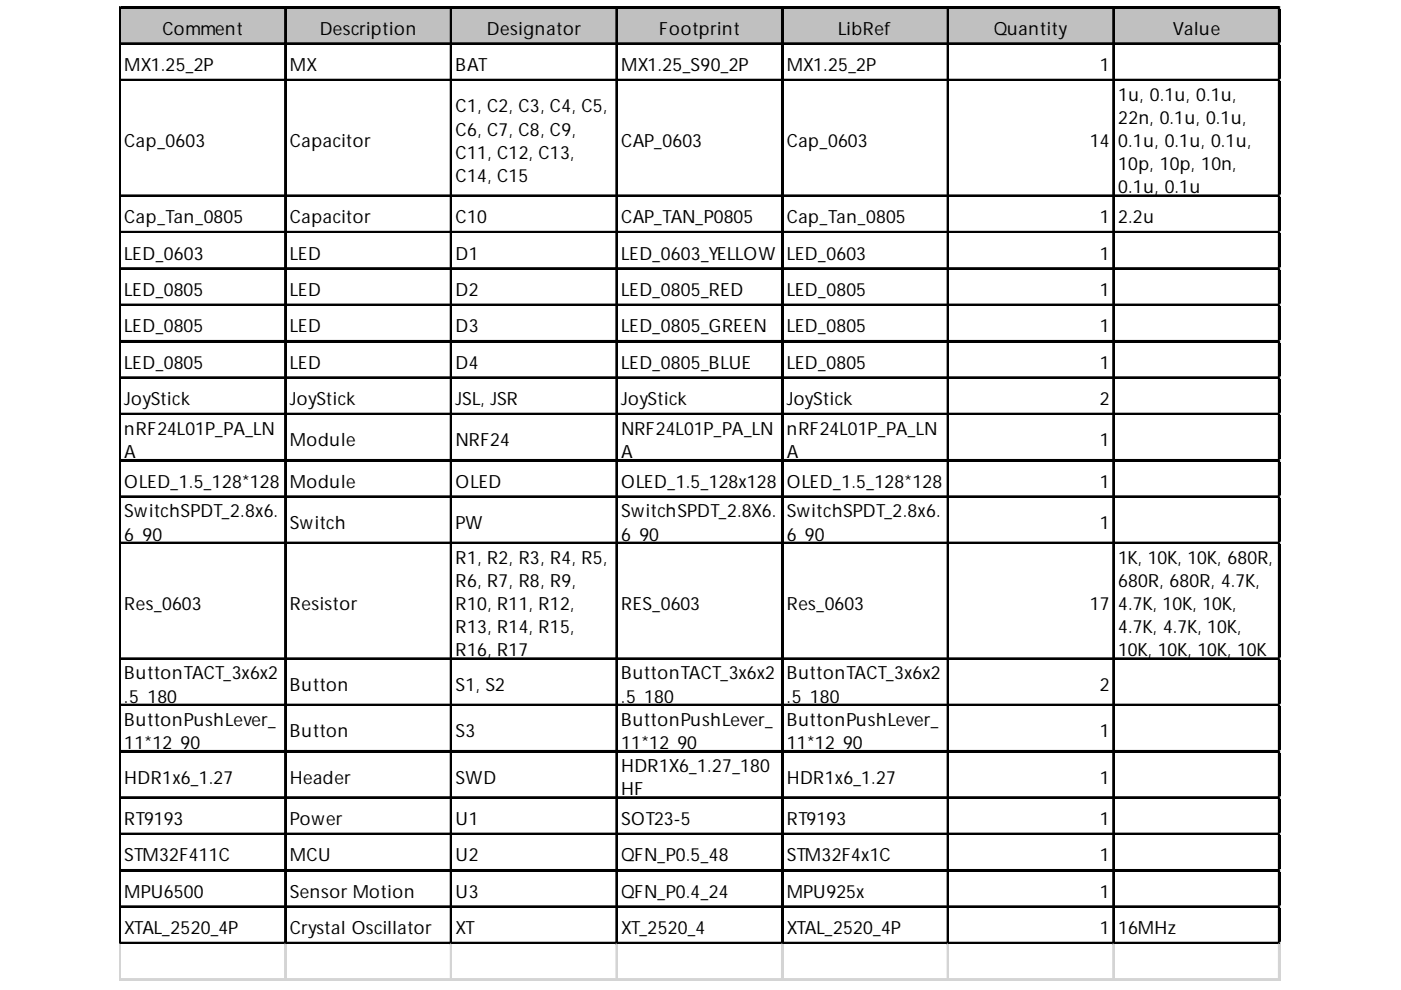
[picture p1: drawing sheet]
<svg xmlns="http://www.w3.org/2000/svg" width="297mm" height="210mm" viewBox="0 0 297 210" stroke-linecap="round" stroke-linejoin="round" font-family="sans-serif">
<defs><g id="words">
<g font-size="3.9">
<text x="34.4" y="7.4">Comment</text>
<text x="67.8" y="7.4">Description</text>
<text x="103.3" y="7.4">Designator</text>
<text x="139.8" y="7.4">Footprint</text>
<text x="177.7" y="7.4">LibRef</text>
<text x="210.7" y="7.4">Quantity</text>
<text x="248.6" y="7.4">Value</text>
<text x="26.3" y="15.1">MX1.25_2P</text>
<text x="61.5" y="15.1">MX</text>
<text x="96.6" y="15.1">BAT</text>
<text x="131.7" y="15.1">MX1.25_S90_2P</text>
<text x="166.8" y="15.1">MX1.25_2P</text>
<text x="233.2" y="15.1">1</text>
<text x="96.6" y="23.8">C1, C2, C3, C4, C5,</text>
<text x="237" y="21.4">1u, 0.1u, 0.1u,</text>
<text x="96.6" y="28.7">C6, C7, C8, C9,</text>
<text x="237" y="26.3">22n, 0.1u, 0.1u,</text>
<text x="26.3" y="31.2">Cap_0603</text>
<text x="61.5" y="31.2">Capacitor</text>
<text x="96.6" y="33.6">C11, C12, C13,</text>
<text x="131.7" y="31.2">CAP_0603</text>
<text x="166.8" y="31.2">Cap_0603</text>
<text x="231.1" y="31.2">14</text>
<text x="237" y="31.2">0.1u, 0.1u, 0.1u,</text>
<text x="96.6" y="38.6">C14, C15</text>
<text x="237" y="36.1">10p, 10p, 10n,</text>
<text x="237" y="41">0.1u, 0.1u</text>
<text x="26.3" y="47.3">Cap_Tan_0805</text>
<text x="61.5" y="47.3">Capacitor</text>
<text x="96.6" y="47.3">C10</text>
<text x="131.7" y="47.3">CAP_TAN_P0805</text>
<text x="166.8" y="47.3">Cap_Tan_0805</text>
<text x="233.2" y="47.3">1</text>
<text x="237" y="47.3">2.2u</text>
<text x="26.3" y="55">LED_0603</text>
<text x="61.5" y="55">LED</text>
<text x="96.6" y="55">D1</text>
<text x="131.7" y="55">LED_0603_YELLOW</text>
<text x="166.8" y="55">LED_0603</text>
<text x="233.2" y="55">1</text>
<text x="26.3" y="62.7">LED_0805</text>
<text x="61.5" y="62.7">LED</text>
<text x="96.6" y="62.7">D2</text>
<text x="131.7" y="62.7">LED_0805_RED</text>
<text x="166.8" y="62.7">LED_0805</text>
<text x="233.2" y="62.7">1</text>
<text x="26.3" y="70.5">LED_0805</text>
<text x="61.5" y="70.5">LED</text>
<text x="96.6" y="70.5">D3</text>
<text x="131.7" y="70.5">LED_0805_GREEN</text>
<text x="166.8" y="70.5">LED_0805</text>
<text x="233.2" y="70.5">1</text>
<text x="26.3" y="78.2">LED_0805</text>
<text x="61.5" y="78.2">LED</text>
<text x="96.6" y="78.2">D4</text>
<text x="131.7" y="78.2">LED_0805_BLUE</text>
<text x="166.8" y="78.2">LED_0805</text>
<text x="233.2" y="78.2">1</text>
<text x="26.3" y="85.9">JoyStick</text>
<text x="61.5" y="85.9">JoyStick</text>
<text x="96.6" y="85.9">JSL, JSR</text>
<text x="131.7" y="85.9">JoyStick</text>
<text x="166.8" y="85.9">JoyStick</text>
<text x="233.2" y="85.9">2</text>
<text x="26.3" y="92.2">nRF24L01P_PA_LN</text>
<text x="61.5" y="94.6">Module</text>
<text x="96.6" y="94.6">NRF24</text>
<text x="131.7" y="92.2">NRF24L01P_PA_LN</text>
<text x="166.8" y="92.2">nRF24L01P_PA_LN</text>
<text x="233.2" y="94.6">1</text>
<text x="26.3" y="97.1">A</text>
<text x="131.7" y="97.1">A</text>
<text x="166.8" y="97.1">A</text>
<text x="26.3" y="103.4">OLED_1.5_128*128</text>
<text x="61.5" y="103.4">Module</text>
<text x="96.6" y="103.4">OLED</text>
<text x="131.7" y="103.4">OLED_1.5_128x128</text>
<text x="166.8" y="103.4">OLED_1.5_128*128</text>
<text x="233.2" y="103.4">1</text>
<text x="26.3" y="109.7">SwitchSPDT_2.8x6.</text>
<text x="61.5" y="112.2">Switch</text>
<text x="96.6" y="112.2">PW</text>
<text x="131.7" y="109.7">SwitchSPDT_2.8X6.</text>
<text x="166.8" y="109.7">SwitchSPDT_2.8x6.</text>
<text x="233.2" y="112.2">1</text>
<text x="26.3" y="114.6">6_90</text>
<text x="96.6" y="119.5">R1, R2, R3, R4, R5,</text>
<text x="131.7" y="114.6">6_90</text>
<text x="166.8" y="114.6">6_90</text>
<text x="237" y="119.5">1K, 10K, 10K, 680R,</text>
<text x="96.6" y="124.4">R6, R7, R8, R9,</text>
<text x="237" y="124.4">680R, 680R, 4.7K,</text>
<text x="26.3" y="129.3">Res_0603</text>
<text x="61.5" y="129.3">Resistor</text>
<text x="96.6" y="129.3">R10, R11, R12,</text>
<text x="131.7" y="129.3">RES_0603</text>
<text x="166.8" y="129.3">Res_0603</text>
<text x="231.1" y="129.3">17</text>
<text x="237" y="129.3">4.7K, 10K, 10K,</text>
<text x="96.6" y="134.2">R13, R14, R15,</text>
<text x="237" y="134.2">4.7K, 4.7K, 10K,</text>
<text x="96.6" y="139.2">R16, R17</text>
<text x="237" y="139.2">10K, 10K, 10K, 10K</text>
<text x="26.3" y="144.1">ButtonTACT_3x6x2</text>
<text x="26.3" y="149">.5_180</text>
<text x="61.5" y="146.5">Button</text>
<text x="96.6" y="146.5">S1, S2</text>
<text x="131.7" y="144.1">ButtonTACT_3x6x2</text>
<text x="131.7" y="149">.5_180</text>
<text x="166.8" y="144.1">ButtonTACT_3x6x2</text>
<text x="166.8" y="149">.5_180</text>
<text x="233.2" y="146.5">2</text>
<text x="26.3" y="153.9">ButtonPushLever_</text>
<text x="131.7" y="153.9">ButtonPushLever_</text>
<text x="166.8" y="153.9">ButtonPushLever_</text>
<text x="26.3" y="158.8">11*12_90</text>
<text x="61.5" y="156.3">Button</text>
<text x="96.6" y="156.3">S3</text>
<text x="131.7" y="158.8">11*12_90</text>
<text x="166.8" y="158.8">11*12_90</text>
<text x="233.2" y="156.3">1</text>
<text x="26.3" y="166.1">HDR1x6_1.27</text>
<text x="61.5" y="166.1">Header</text>
<text x="96.6" y="166.1">SWD</text>
<text x="131.7" y="163.7">HDR1X6_1.27_180</text>
<text x="166.8" y="166.1">HDR1x6_1.27</text>
<text x="233.2" y="166.1">1</text>
<text x="131.7" y="168.6">HF</text>
<text x="26.3" y="174.9">RT9193</text>
<text x="61.5" y="174.9">Power</text>
<text x="96.6" y="174.9">U1</text>
<text x="131.7" y="174.9">SOT23-5</text>
<text x="166.8" y="174.9">RT9193</text>
<text x="233.2" y="174.9">1</text>
<text x="26.3" y="182.6">STM32F411C</text>
<text x="61.5" y="182.6">MCU</text>
<text x="96.6" y="182.6">U2</text>
<text x="131.7" y="182.6">QFN_P0.5_48</text>
<text x="166.8" y="182.6">STM32F4x1C</text>
<text x="233.2" y="182.6">1</text>
<text x="26.3" y="190.3">MPU6500</text>
<text x="61.5" y="190.3">Sensor Motion</text>
<text x="96.6" y="190.3">U3</text>
<text x="131.7" y="190.3">QFN_P0.4_24</text>
<text x="166.8" y="190.3">MPU925x</text>
<text x="233.2" y="190.3">1</text>
<text x="26.3" y="198">XTAL_2520_4P</text>
<text x="61.5" y="198">Crystal Oscillator</text>
<text x="96.6" y="198">XT</text>
<text x="131.7" y="198">XT_2520_4</text>
<text x="166.8" y="198">XTAL_2520_4P</text>
<text x="233.2" y="198">1</text>
<text x="237" y="198">16MHz</text>
</g>
</g></defs>
<path d="M25.6 1.7h245.9v7.8h-245.9z" fill="#c0c0c0"/>
<g fill="none" stroke="#000" stroke-width=".35">
<path d="M25.3 1.4v198.8M25.5 1.4v198.8M25.6 1.4h245.9M25.6 1.6h245.9M25.6 9.2h245.9M25.6 9.3h245.9M25.6 16.9h245.9M25.6 17h245.9M60.4 1.8v198.4M60.6 1.8v198.4M95.5 1.8v198.4M95.7 1.8v198.4"/>
<path d="M130.6 1.8v198.4M130.8 1.8v198.4M165.8 1.8v198.4M165.9 1.8v198.4M200.9 1.8v198.4M201.1 1.8v198.4M236 1.8v198.4M236.2 1.8v198.4M271.1 1.8v198.4M271.3 1.8v198.4M25.6 41.4h245.9M25.6 41.6h245.9"/>
<path d="M25.6 49.1h245.9M25.6 49.3h245.9M25.6 56.8h245.9M25.6 57h245.9M25.6 64.5h245.9M25.6 64.7h245.9M25.6 72.2h245.9M25.6 72.4h245.9M25.6 80h245.9M25.6 80.1h245.9M25.6 87.7h245.9M25.6 87.8h245.9"/>
<path d="M25.6 97.5h245.9M25.6 97.7h245.9M25.6 105.2h245.9M25.6 105.4h245.9M25.6 115h245.9M25.6 115.2h245.9M25.6 139.6h245.9M25.6 139.7h245.9M25.6 149.4h245.9M25.6 149.5h245.9M25.6 159.2h245.9M25.6 159.4h245.9"/>
<path d="M25.6 169h245.9M25.6 169.2h245.9M25.6 176.7h245.9M25.6 176.9h245.9M25.6 184.4h245.9M25.6 184.6h245.9M25.6 192.1h245.9M25.6 192.3h245.9M25.6 199.8h245.9M25.6 200h245.9"/>
</g>
<g fill="none" stroke="#d4d4d4" stroke-width=".35">
<path d="M271.5 1.4h.1M25.3 200.2v7.8M25.5 200.2v7.8M60.4 200.2v7.8M60.6 200.2v7.8M95.5 200.2v7.8M95.7 200.2v7.8M130.6 200.2v7.8M130.8 200.2v7.8M165.8 200.2v7.8M165.9 200.2v7.8M200.9 200.2v7.8"/>
<path d="M201.1 200.2v7.8M236 200.2v7.8M236.2 200.2v7.8M271.1 200.2v7.8M271.3 200.2v7.8"/>
</g>
<path d="M271.5 1.4v.4z" fill="#d4d4d4"/>
<path d="M271.5 9.2h.1" fill="none" stroke="#d4d4d4" stroke-width=".35"/>
<path d="M271.5 9.2v.3z" fill="#d4d4d4"/>
<path d="M271.5 16.9h.1" fill="none" stroke="#d4d4d4" stroke-width=".35"/>
<path d="M271.5 16.9v.3z" fill="#d4d4d4"/>
<path d="M271.5 41.4h.1" fill="none" stroke="#d4d4d4" stroke-width=".35"/>
<path d="M271.5 41.4v.4z" fill="#d4d4d4"/>
<path d="M271.5 49.1h.1" fill="none" stroke="#d4d4d4" stroke-width=".35"/>
<path d="M271.5 49.1v.4z" fill="#d4d4d4"/>
<path d="M271.5 56.8h.1" fill="none" stroke="#d4d4d4" stroke-width=".35"/>
<path d="M271.5 56.8v.4z" fill="#d4d4d4"/>
<path d="M271.5 64.5h.1" fill="none" stroke="#d4d4d4" stroke-width=".35"/>
<path d="M271.5 64.5v.4z" fill="#d4d4d4"/>
<path d="M271.5 72.2h.1" fill="none" stroke="#d4d4d4" stroke-width=".35"/>
<path d="M271.5 72.2v.4z" fill="#d4d4d4"/>
<path d="M271.5 80h.1" fill="none" stroke="#d4d4d4" stroke-width=".35"/>
<path d="M271.5 80v.3z" fill="#d4d4d4"/>
<path d="M271.5 87.7h.1" fill="none" stroke="#d4d4d4" stroke-width=".35"/>
<path d="M271.5 87.7v.3z" fill="#d4d4d4"/>
<path d="M271.5 97.5h.1" fill="none" stroke="#d4d4d4" stroke-width=".35"/>
<path d="M271.5 97.5v.3z" fill="#d4d4d4"/>
<path d="M271.5 105.2h.1" fill="none" stroke="#d4d4d4" stroke-width=".35"/>
<path d="M271.5 105.2v.3z" fill="#d4d4d4"/>
<path d="M271.5 115h.1" fill="none" stroke="#d4d4d4" stroke-width=".35"/>
<path d="M271.5 115v.4z" fill="#d4d4d4"/>
<path d="M271.5 139.6h.1" fill="none" stroke="#d4d4d4" stroke-width=".35"/>
<path d="M271.5 139.6v.3z" fill="#d4d4d4"/>
<path d="M271.5 149.4h.1" fill="none" stroke="#d4d4d4" stroke-width=".35"/>
<path d="M271.5 149.4v.3z" fill="#d4d4d4"/>
<path d="M271.5 159.2h.1" fill="none" stroke="#d4d4d4" stroke-width=".35"/>
<path d="M271.5 159.2v.3z" fill="#d4d4d4"/>
<path d="M271.5 169h.1" fill="none" stroke="#d4d4d4" stroke-width=".35"/>
<path d="M271.5 169v.3z" fill="#d4d4d4"/>
<path d="M271.5 176.7h.1" fill="none" stroke="#d4d4d4" stroke-width=".35"/>
<path d="M271.5 176.7v.4z" fill="#d4d4d4"/>
<path d="M271.5 184.4h.1" fill="none" stroke="#d4d4d4" stroke-width=".35"/>
<path d="M271.5 184.4v.4z" fill="#d4d4d4"/>
<path d="M271.5 192.1h.1" fill="none" stroke="#d4d4d4" stroke-width=".35"/>
<path d="M271.5 192.1v.4z" fill="#d4d4d4"/>
<path d="M271.5 199.8h.1" fill="none" stroke="#d4d4d4" stroke-width=".35"/>
<path d="M271.5 199.8v.4z" fill="#d4d4d4"/>
<path d="M25.3 207.6h246.2M25.3 207.7h246.2" fill="none" stroke="#d4d4d4" stroke-width=".35"/>
<use href="#words"/>
</svg>
